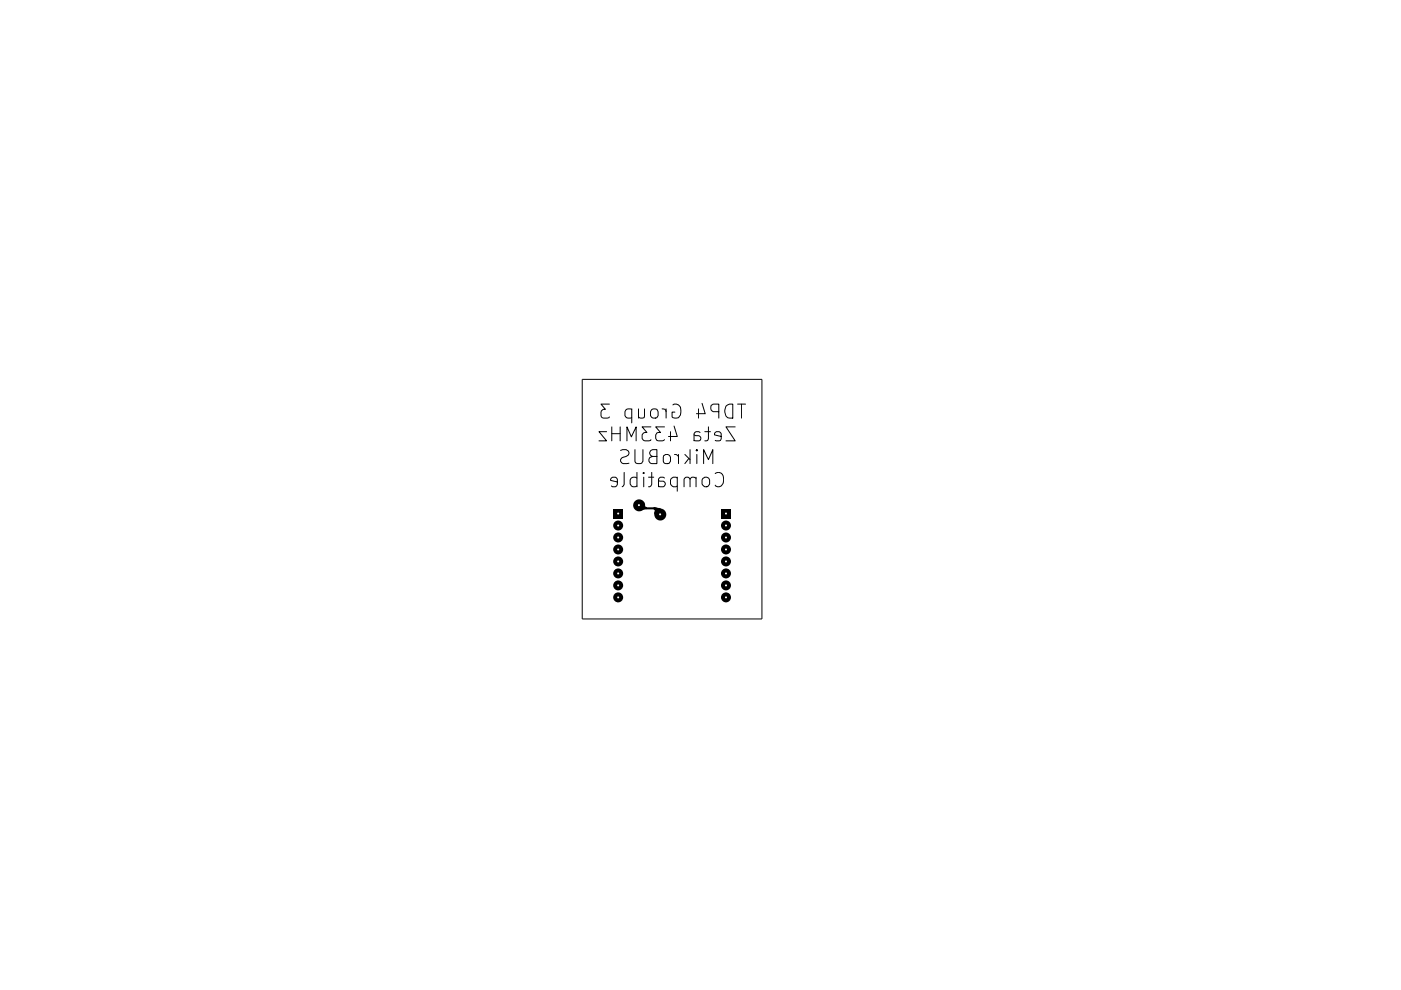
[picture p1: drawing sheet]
<svg xmlns="http://www.w3.org/2000/svg" width="297mm" height="210mm" viewBox="0 0 297 210" stroke-linecap="round" stroke-linejoin="round" font-family="sans-serif">
<g fill="#000">
<path d="M130 107.9h2.1v2h-2.1zM135.5 107.1l1-.7 .2 .9 .5 .2v.5l-1.4 .3zM138.6 107.5l1.5 .3-.1 1.3h-1.3l.2-1.1h-.3zM152.9 107.9h2v2h-2z"/>
<circle cx="131.1" cy="119" r="1.06"/>
<circle cx="131.1" cy="114" r="1.06"/>
<circle cx="131.1" cy="116.5" r="1.06"/>
<circle cx="131.1" cy="111.4" r="1.06"/>
<circle cx="153.9" cy="119" r="1.06"/>
<circle cx="153.9" cy="114" r="1.06"/>
<circle cx="153.9" cy="116.5" r="1.06"/>
<circle cx="153.9" cy="111.4" r="1.06"/>
<circle cx="131.1" cy="121.6" r="1.06"/>
<circle cx="131.1" cy="124.1" r="1.06"/>
<circle cx="131.1" cy="126.7" r="1.06"/>
<circle cx="153.9" cy="124.1" r="1.06"/>
<circle cx="153.9" cy="121.6" r="1.06"/>
<circle cx="153.9" cy="126.7" r="1.06"/>
</g>
<path d="M135.5 107.1l.6 .7h2.6l1.3 1.3" fill="none" stroke="#000" stroke-width=".42"/>
<g fill="none" stroke="#000" stroke-width=".21">
<path d="M123.4 80.4h38.1v50.8h-38.1zM128.6 91.5h-1.6l1.6 2h-1.6M129.2 85.7h-1.8l1 1.1a.78 .78 0 0 0-1 .6v.7l.3 .5h1.1l.4-.2M129.7 91.9h1.8M129.7 90.5v3M131.5 90.5v3M131.6 95.5l.4-.2h.8a.73 .73 0 0 1 .6 .8 .73 .73 0 0 1-.6 .7 1.2 1.2 0 0 0-1.2 .7 .76 .76 0 0 0 .6 .8l1.1-.1M132.9 93.5v-3l1 2.1 1-2.1v3M133.9 86.8a1.07 1.07 0 0 0-1.2 .2l-.2 .3v.8l.2 .3a1.07 1.07 0 0 0 1.2 .2M133.9 86.7v3M134.6 95.3l.1 2.7a1 1 0 0 0 1.6-.2v-2.5M135.4 86.7v1.9"/>
<path d="M136.7 86.7l-.1 1.9a.99 .99 0 0 1-1.2-.2M138 90.5h-1.9l1.1 1.2a.81 .81 0 0 0-1.1 .5v.8l.4 .4 1.1 .1 .4-.3M138.1 87a.99 .99 0 0 1 1.2-.2l.2 .5v.8l-.1 .3a.87 .87 0 0 1-1.5-.3v-.8zM138.3 96.8l-.5 .2a.76 .76 0 0 0 .4 1.3h1.1v-3h-1a.73 .73 0 0 0-.6 .8 .73 .73 0 0 0 .6 .7h1M140.4 86.7a.63 .63 0 0 1 .8 .6M140.7 96.6a.84 .84 0 0 1 1.5 .3v.9l-.2 .2a.78 .78 0 0 1-1.4-.2zM140.9 90.5h-1.9l1 1.2-.7 .1-.3 .4v.8l.3 .4 1.2 .1 .4-.3M141.2 86.7v1.9M142.2 91.5v2M142.7 85.9a1.2 1.2 0 0 1 1.4 .1 1.2 1.2 0 0 1 .3 1.4 1.1 1.1 0 0 1-.6 1.2 1.1 1.1 0 0 1-1.3-.2v-1h.6M142.9 90.3l.7 2.2h-1.9M143 96.4a.76 .76 0 0 1 .8 .5"/>
<path d="M143.8 96.4v1.9M145.2 96.4l1.1 1.1M146 97.2l-.8 1.1M146.3 95.3v3M147.2 92.2l.3 .2h.7l.4 .4-.2 .6h-1.2M147.7 95.3l.2 .2h-.3l.1-.2v.3M147.7 96.4v1.9M148.1 86.7v1.9M148.4 91.7l-.2-.2h-.6l-.3 .2-.1 .2v1.6M148.8 85.5l.7 2.2h-1.8M149.2 98.3v-3l1 2.2 .9-2.2v3M149.4 91.5h1.2"/>
<path d="M150.2 90.5v2.5l-.2 .4-.6 .1M152.4 87.3h-1.2a.87 .87 0 0 1-.5-.8 .87 .87 0 0 1 .5-.8h1.2v2.9M152.9 92.5l-1.4-.3 .1-.5 .3-.2h.6l.4 .4v1.1l-.2 .4h-1.1M153.9 86.1l.8-.4h.7v2.9h-.7a1.3 1.3 0 0 1-1-1.6zM155.9 90.5h-2l2 3h-2M156.4 85.7h1.7M157.2 85.7v2.9M130.9 102.2l-1.4-.3v-.3l.4-.4h.6l.2 .1 .2 .3v1.1l-.4 .5h-.6l-.3-.2M132.3 100.2v2.5l-.4 .5M135 101.3a.9 .9 0 0 0-1.4 .5v.8l.3 .4 .3 .2 .8-.2M135 100.2v3M136.5 100.2v.2l-.2-.1 .2-.1v.2"/>
<path d="M136.5 101.2v2M137.5 101.2h1.1M138.2 100.2v2.5l-.2 .3-.5 .2M139.6 101.9l.3 .1h.7l.5 .4-.2 .6-.3 .2h-.7l-.3-.2M140.9 101.3l-.3-.1h-.6l-.2 .1-.2 .3v1.6M143.6 101.3l-.3-.1a1.03 1.03 0 0 0-1.1 .6v.8a1.03 1.03 0 0 0 1.1 .6l.3-.2M143.6 101.2v2.9M146.3 101.6l-.4-.4-.7 .1-.2 .3v1.6M147.6 101.4a.76 .76 0 0 0-1.3 .2v1.6M147.6 101.2v2M149 101.4a.84 .84 0 0 1 1.5 .4v.8a.83 .83 0 0 1-.9 .6 .83 .83 0 0 1-.8-.6v-.8zM151.6 100.4a1.18 1.18 0 0 1 1.5 0 1.18 1.18 0 0 1 .3 1.5 1.06 1.06 0 0 1-.5 1.1 1.06 1.06 0 0 1-1.3-.1"/>
</g>
<g fill="none" stroke="#000" stroke-width="1.1">
<circle cx="135.5" cy="107.1" r=".72"/>
<circle cx="140" cy="109.1" r=".72"/>
</g>
<g fill="#fff">
<path d="M131 116.3l.3 .2-.1 .2-.3-.2z"/>
<path d="M131 118.9l.3 .1-.1 .2-.3-.2z"/>
<path d="M131 121.4l.3 .2-.1 .2-.3-.2z"/>
<path d="M131 123.9l.3 .2-.1 .2-.3-.2z"/>
<path d="M131 126.5l.3 .2-.1 .1-.3-.1z"/>
<path d="M131 108.7l.3 .2-.1 .2-.3-.2z"/>
<path d="M131 111.2l.3 .2-.1 .2-.3-.2z"/>
<path d="M131 113.8l.3 .2-.1 .1-.3-.1z"/>
<path d="M153.8 108.7l.3 .2-.1 .2-.3-.2z"/>
<path d="M153.8 111.2l.3 .2-.1 .2-.3-.2z"/>
<path d="M153.8 113.8l.3 .2-.1 .1-.3-.1z"/>
<path d="M153.8 116.3l.3 .2-.1 .2-.3-.2z"/>
<path d="M153.8 118.9l.3 .1-.1 .2-.3-.2z"/>
<path d="M153.8 121.4l.3 .2-.1 .2-.3-.2z"/>
<path d="M153.8 123.9l.3 .2-.1 .2-.3-.2z"/>
<path d="M153.8 126.5l.3 .2-.1 .1-.3-.1z"/>
<path d="M139.9 108.9l.3 .2-.1 .1-.4-.1z"/>
<path d="M135.4 106.9l.3 .2-.1 .2-.3-.2z"/>
</g>
</svg>
